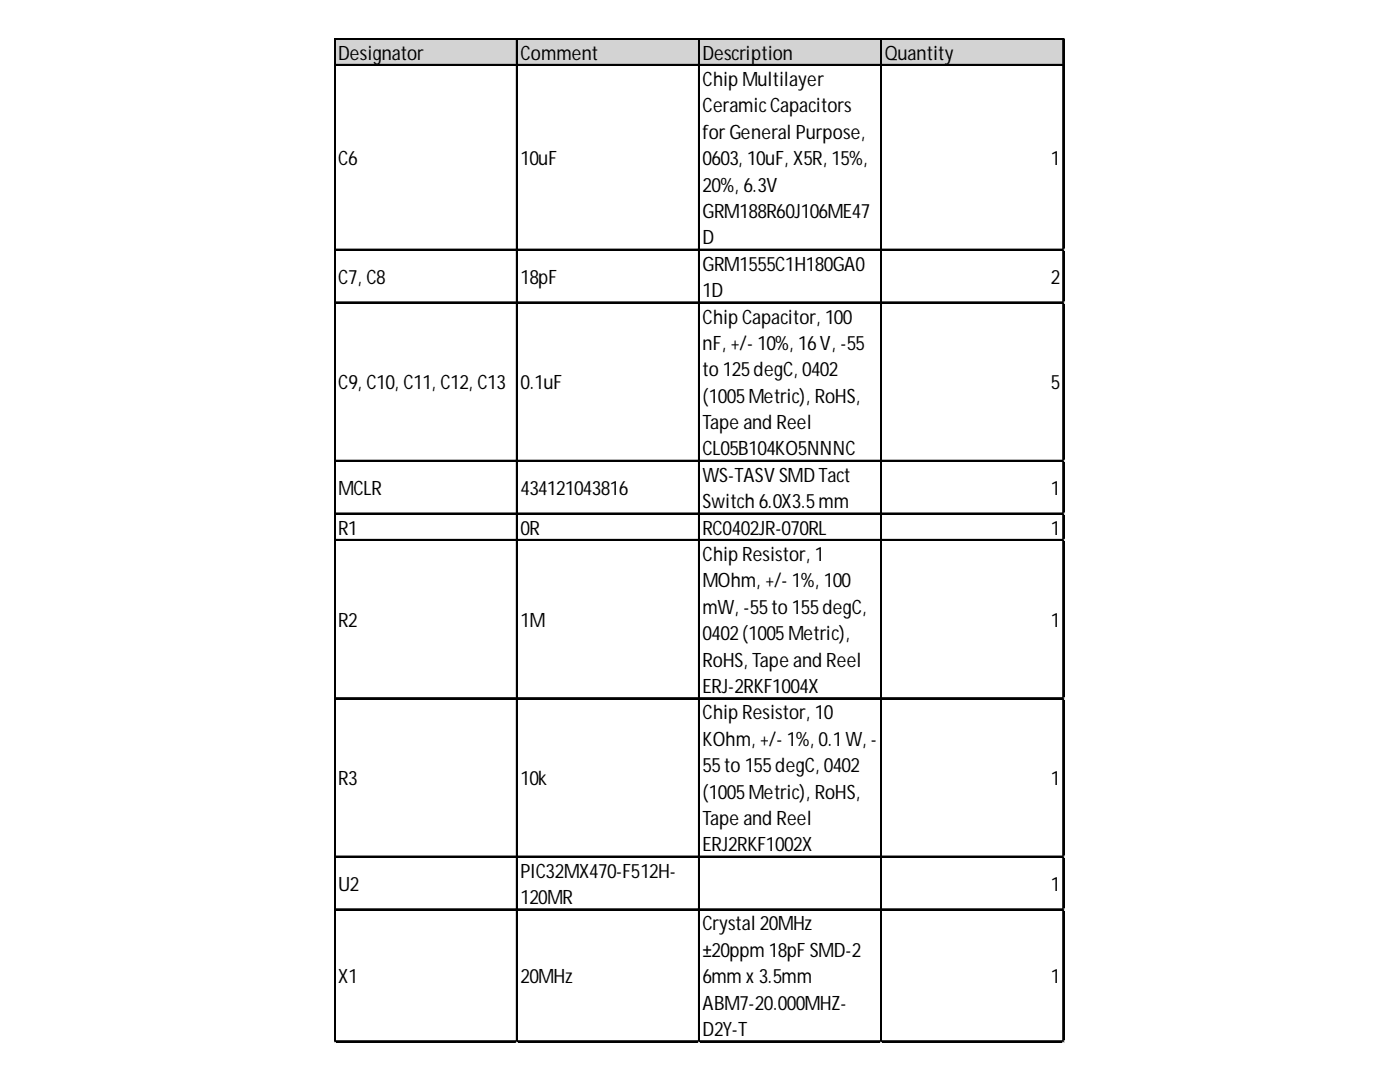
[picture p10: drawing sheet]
<svg xmlns="http://www.w3.org/2000/svg" width="279mm" height="216mm" viewBox="0 0 279 216" stroke-linecap="round" stroke-linejoin="round" font-family="sans-serif">
<defs><g id="words">
<g font-size="3.9">
<text x="67.5" y="11.9">Designator</text>
<text x="103.9" y="11.9">Comment</text>
<text x="140.2" y="11.9">Description</text>
<text x="176.6" y="11.9">Quantity</text>
<text x="140.2" y="17.2">Chip Multilayer</text>
<text x="140.2" y="22.4">CeramicCapacitors</text>
<text x="140.2" y="27.7">forGeneral Purpose,</text>
<text x="67.5" y="33">C6</text>
<text x="103.9" y="33">10uF</text>
<text x="140.2" y="33">0603, 10uF, X5R, 15%,</text>
<text x="209.7" y="33">1</text>
<text x="140.2" y="38.2">20%, 6.3V</text>
<text x="140.2" y="43.5">GRM188R60J106ME47</text>
<text x="140.2" y="48.8">D</text>
<text x="67.5" y="56.7">C7, C8</text>
<text x="103.9" y="56.7">18pF</text>
<text x="140.2" y="54">GRM1555C1H180GA0</text>
<text x="140.2" y="59.3">1D</text>
<text x="209.7" y="56.7">2</text>
<text x="140.2" y="64.6">Chip Capacitor, 100</text>
<text x="140.2" y="69.8">nF, +/- 10%, 16V, -55</text>
<text x="67.5" y="77.7">C9, C10, C11, C12, C13</text>
<text x="103.9" y="77.7">0.1uF</text>
<text x="140.2" y="75.1">to 125degC, 0402</text>
<text x="209.7" y="77.7">5</text>
<text x="140.2" y="80.4">(1005Metric), RoHS,</text>
<text x="140.2" y="85.6">Tape and Reel</text>
<text x="140.2" y="90.9">CL05B104KO5NNNC</text>
<text x="67.5" y="98.8">MCLR</text>
<text x="103.9" y="98.8">434121043816</text>
<text x="140.2" y="96.1">WS-TASV SMDTact</text>
<text x="140.2" y="101.4">Switch 6.0X3.5mm</text>
<text x="209.7" y="98.8">1</text>
<text x="67.5" y="106.7">R1</text>
<text x="103.9" y="106.7">0R</text>
<text x="140.2" y="106.7">RC0402JR-070RL</text>
<text x="209.7" y="106.7">1</text>
<text x="140.2" y="111.9">Chip Resistor, 1</text>
<text x="140.2" y="117.2">MOhm, +/- 1%, 100</text>
<text x="67.5" y="125.1">R2</text>
<text x="103.9" y="125.1">1M</text>
<text x="140.2" y="122.5">mW, -55to 155degC,</text>
<text x="209.7" y="125.1">1</text>
<text x="140.2" y="127.7">0402(1005Metric),</text>
<text x="140.2" y="133">RoHS, Tape and Reel</text>
<text x="140.2" y="138.3">ERJ-2RKF1004X</text>
<text x="140.2" y="143.5">Chip Resistor, 10</text>
<text x="140.2" y="148.8">KOhm, +/- 1%, 0.1W, -</text>
<text x="140.2" y="154.1">55to 155degC, 0402</text>
<text x="67.5" y="156.7">R3</text>
<text x="103.9" y="156.7">10k</text>
<text x="140.2" y="159.3">(1005Metric), RoHS,</text>
<text x="209.7" y="156.7">1</text>
<text x="140.2" y="164.6">Tape and Reel</text>
<text x="140.2" y="169.9">ERJ2RKF1002X</text>
<text x="67.5" y="177.8">U2</text>
<text x="103.9" y="175.1">PIC32MX470-F512H-</text>
<text x="209.7" y="177.8">1</text>
<text x="103.9" y="180.4">120MR</text>
<text x="140.2" y="185.7">Crystal 20MHz</text>
<text x="140.2" y="190.9">±20ppm 18pF SMD-2</text>
<text x="67.5" y="196.2">X1</text>
<text x="103.9" y="196.2">20MHz</text>
<text x="140.2" y="196.2">6mm x 3.5mm</text>
<text x="209.7" y="196.2">1</text>
<text x="140.2" y="201.5">ABM7-20.000MHZ-</text>
<text x="140.2" y="206.7">D2Y-T</text>
</g>
</g></defs>
<path d="M66.9 7.8h145.5v5.3h-145.5z" fill="#d3d3d3"/>
<g fill="none" stroke="#000" stroke-width=".27">
<path d="M66.7 7.6v200.4M67 7.6h145.4M67 12.9h145.4M103.1 7.9v200.1M139.4 7.9v200.1M175.8 7.9v200.1M212.1 7.9v200.1M67 49.7h145.4M67 60.3h145.4M67 91.9h145.4M67 102.4h145.4M67 107.7h145.4"/>
<path d="M67 139.3h145.4M67 170.8h145.4M67 181.4h145.4M67 207.7h145.4"/>
</g>
<g fill="none" stroke="#000" stroke-width=".26">
<path d="M66.9 7.6v200.4M67 7.7h145.4M67 13h145.4M103.2 7.9v200.1M139.6 7.9v200.1M175.9 7.9v200.1M212.3 7.9v200.1M67 49.9h145.4M67 60.4h145.4M67 92h145.4M67 102.5h145.4M67 107.8h145.4"/>
<path d="M67 139.4h145.4M67 171h145.4M67 181.5h145.4M67 207.8h145.4"/>
</g>
<path d="M66.7 208h.1" fill="none" stroke="#d4d4d4" stroke-width=".27"/>
<path d="M66.7 208h.3z" fill="#d4d4d4"/>
<path d="M103.1 208h.1" fill="none" stroke="#d4d4d4" stroke-width=".27"/>
<path d="M103.1 208h.2z" fill="#d4d4d4"/>
<path d="M139.4 208h.1" fill="none" stroke="#d4d4d4" stroke-width=".27"/>
<path d="M139.4 208h.3z" fill="#d4d4d4"/>
<path d="M175.8 208h.1" fill="none" stroke="#d4d4d4" stroke-width=".27"/>
<path d="M175.8 208h.2z" fill="#d4d4d4"/>
<path d="M212.1 208h.1" fill="none" stroke="#d4d4d4" stroke-width=".27"/>
<path d="M212.1 208h.3z" fill="#d4d4d4"/>
<path d="M212.4 49.7h.1" fill="none" stroke="#d4d4d4" stroke-width=".27"/>
<path d="M212.4 49.7v.3z" fill="#d4d4d4"/>
<path d="M212.4 60.3h.1" fill="none" stroke="#d4d4d4" stroke-width=".27"/>
<path d="M212.4 60.3v.2z" fill="#d4d4d4"/>
<path d="M212.4 91.9h.1" fill="none" stroke="#d4d4d4" stroke-width=".27"/>
<path d="M212.4 91.9v.2z" fill="#d4d4d4"/>
<path d="M212.4 102.4h.1" fill="none" stroke="#d4d4d4" stroke-width=".27"/>
<path d="M212.4 102.4v.3z" fill="#d4d4d4"/>
<path d="M212.4 107.7h.1" fill="none" stroke="#d4d4d4" stroke-width=".27"/>
<path d="M212.4 107.7v.2z" fill="#d4d4d4"/>
<path d="M212.4 139.3h.1" fill="none" stroke="#d4d4d4" stroke-width=".27"/>
<path d="M212.4 139.3v.2z" fill="#d4d4d4"/>
<path d="M212.4 170.8h.1" fill="none" stroke="#d4d4d4" stroke-width=".27"/>
<path d="M212.4 170.8v.3z" fill="#d4d4d4"/>
<path d="M212.4 181.4h.1" fill="none" stroke="#d4d4d4" stroke-width=".27"/>
<path d="M212.4 181.4v.2z" fill="#d4d4d4"/>
<path d="M212.4 207.7h.1" fill="none" stroke="#d4d4d4" stroke-width=".27"/>
<path d="M212.4 207.7v.3z" fill="#d4d4d4"/>
<use href="#words"/>
</svg>
